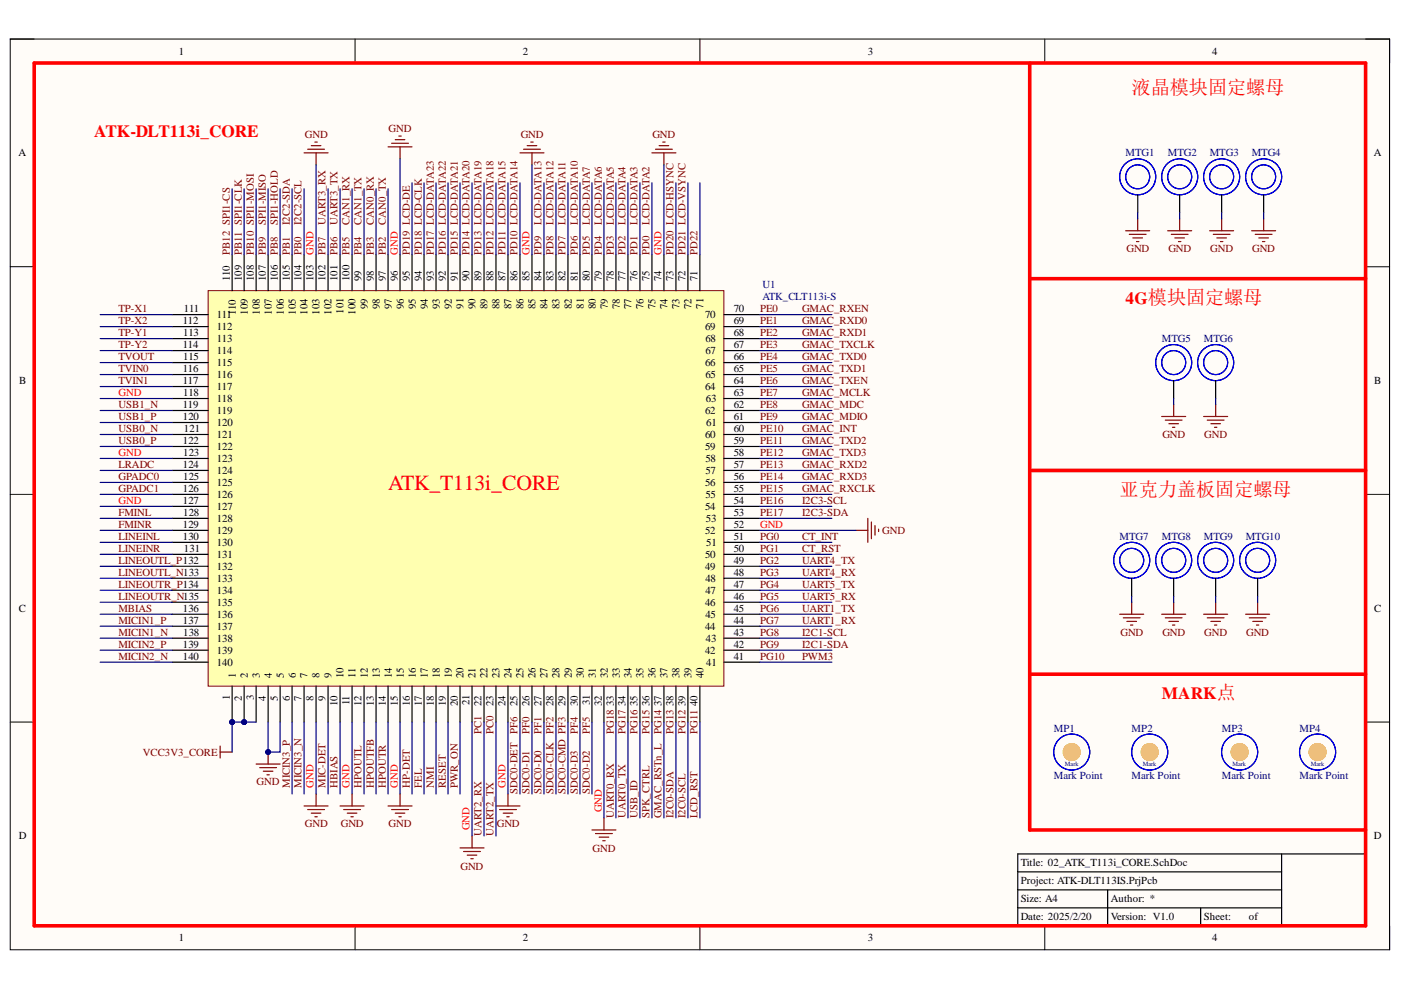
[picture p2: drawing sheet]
<svg xmlns="http://www.w3.org/2000/svg" width="297mm" height="210mm" viewBox="0 0 297 210" stroke-linecap="round" stroke-linejoin="round" font-family="sans-serif">
<defs><g id="words">
<text font-size="4.6" fill="#f00" x="82.3" y="103.8">ATK_T113i_CORE</text>
<g font-size="4.1" fill="#f00">
<text x="239.9" y="20">液晶模块固定螺母</text>
<text x="237.4" y="105.1">亚克力盖板固定螺母</text>
</g>
<g font-size="3.6" fill="#f00">
<text x="20" y="29.1">ATK-DLT113i_CORE</text>
<text x="238.7" y="64.4">4G模块固定螺母</text>
<text x="246.4" y="148.3">MARK点</text>
</g>
<g font-size="2.3">
<text x="37.9" y="11.6">1</text>
<text x="110.8" y="11.6">2</text>
<text x="184" y="11.6">3</text>
<text x="257" y="11.6">4</text>
<text x="3.9" y="33.1">A</text>
<text x="291.3" y="33.1">A</text>
<text x="48.7" y="59.6" transform="rotate(-90 48.7 59.6)">110</text>
<text x="51.3" y="59.6" transform="rotate(-90 51.3 59.6)">109</text>
<text x="53.8" y="59.6" transform="rotate(-90 53.8 59.6)">108</text>
<text x="56.3" y="59.6" transform="rotate(-90 56.3 59.6)">107</text>
<text x="58.9" y="59.6" transform="rotate(-90 58.9 59.6)">106</text>
<text x="61.4" y="59.6" transform="rotate(-90 61.4 59.6)">105</text>
<text x="64" y="59.6" transform="rotate(-90 64 59.6)">104</text>
<text x="66.5" y="59.6" transform="rotate(-90 66.5 59.6)">103</text>
<text x="69" y="59.6" transform="rotate(-90 69 59.6)">102</text>
<text x="71.6" y="59.6" transform="rotate(-90 71.6 59.6)">101</text>
<text x="74.1" y="59.6" transform="rotate(-90 74.1 59.6)">100</text>
<text x="76.6" y="59.6" transform="rotate(-90 76.6 59.6)">99</text>
<text x="79.3" y="59.6" transform="rotate(-90 79.3 59.6)">98</text>
<text x="81.8" y="59.6" transform="rotate(-90 81.8 59.6)">97</text>
<text x="84.3" y="59.6" transform="rotate(-90 84.3 59.6)">96</text>
<text x="86.9" y="59.6" transform="rotate(-90 86.9 59.6)">95</text>
<text x="89.4" y="59.6" transform="rotate(-90 89.4 59.6)">94</text>
<text x="92" y="59.6" transform="rotate(-90 92 59.6)">93</text>
<text x="94.5" y="59.6" transform="rotate(-90 94.5 59.6)">92</text>
<text x="97" y="59.6" transform="rotate(-90 97 59.6)">91</text>
<text x="99.6" y="59.6" transform="rotate(-90 99.6 59.6)">90</text>
<text x="102.1" y="59.6" transform="rotate(-90 102.1 59.6)">89</text>
<text x="104.7" y="59.6" transform="rotate(-90 104.7 59.6)">88</text>
<text x="107.2" y="59.6" transform="rotate(-90 107.2 59.6)">87</text>
<text x="109.7" y="59.6" transform="rotate(-90 109.7 59.6)">86</text>
<text x="112.3" y="59.6" transform="rotate(-90 112.3 59.6)">85</text>
<text x="114.8" y="59.6" transform="rotate(-90 114.8 59.6)">84</text>
<text x="117.3" y="59.6" transform="rotate(-90 117.3 59.6)">83</text>
<text x="119.9" y="59.6" transform="rotate(-90 119.9 59.6)">82</text>
<text x="122.5" y="59.6" transform="rotate(-90 122.5 59.6)">81</text>
<text x="125" y="59.6" transform="rotate(-90 125 59.6)">80</text>
<text x="127.6" y="59.6" transform="rotate(-90 127.6 59.6)">79</text>
<text x="130.1" y="59.6" transform="rotate(-90 130.1 59.6)">78</text>
<text x="132.7" y="59.6" transform="rotate(-90 132.7 59.6)">77</text>
<text x="135.2" y="59.6" transform="rotate(-90 135.2 59.6)">76</text>
<text x="137.7" y="59.6" transform="rotate(-90 137.7 59.6)">75</text>
<text x="140.3" y="59.6" transform="rotate(-90 140.3 59.6)">74</text>
<text x="142.8" y="59.6" transform="rotate(-90 142.8 59.6)">73</text>
<text x="145.3" y="59.6" transform="rotate(-90 145.3 59.6)">72</text>
<text x="147.9" y="59.6" transform="rotate(-90 147.9 59.6)">71</text>
<text x="78" y="65.6" transform="rotate(-90 78 65.6)">99</text>
<text x="80.5" y="65.6" transform="rotate(-90 80.5 65.6)">98</text>
<text x="83.1" y="65.6" transform="rotate(-90 83.1 65.6)">97</text>
<text x="85.6" y="65.6" transform="rotate(-90 85.6 65.6)">96</text>
<text x="88.2" y="65.5" transform="rotate(-90 88.2 65.5)">95</text>
<text x="90.7" y="65.6" transform="rotate(-90 90.7 65.6)">94</text>
<text x="93.2" y="65.5" transform="rotate(-90 93.2 65.5)">93</text>
<text x="95.8" y="65.6" transform="rotate(-90 95.8 65.6)">92</text>
<text x="98.3" y="65.4" transform="rotate(-90 98.3 65.4)">91</text>
<text x="100.8" y="65.6" transform="rotate(-90 100.8 65.6)">90</text>
<text x="103.4" y="65.6" transform="rotate(-90 103.4 65.6)">89</text>
<text x="105.9" y="65.6" transform="rotate(-90 105.9 65.6)">88</text>
<text x="108.5" y="65.6" transform="rotate(-90 108.5 65.6)">87</text>
<text x="111" y="65.6" transform="rotate(-90 111 65.6)">86</text>
<text x="113.5" y="65.5" transform="rotate(-90 113.5 65.5)">85</text>
<text x="116.1" y="65.6" transform="rotate(-90 116.1 65.6)">84</text>
<text x="118.6" y="65.5" transform="rotate(-90 118.6 65.5)">83</text>
<text x="121.2" y="65.6" transform="rotate(-90 121.2 65.6)">82</text>
<text x="123.8" y="65.4" transform="rotate(-90 123.8 65.4)">81</text>
<text x="126.3" y="65.6" transform="rotate(-90 126.3 65.6)">80</text>
<text x="128.8" y="65.6" transform="rotate(-90 128.8 65.6)">79</text>
<text x="131.4" y="65.6" transform="rotate(-90 131.4 65.6)">78</text>
<text x="133.9" y="65.6" transform="rotate(-90 133.9 65.6)">77</text>
<text x="136.5" y="65.6" transform="rotate(-90 136.5 65.6)">76</text>
<text x="139" y="65.5" transform="rotate(-90 139 65.5)">75</text>
<text x="141.5" y="65.6" transform="rotate(-90 141.5 65.6)">74</text>
<text x="144.1" y="65.5" transform="rotate(-90 144.1 65.5)">73</text>
<text x="146.6" y="65.6" transform="rotate(-90 146.6 65.6)">72</text>
<text x="149.2" y="65.4" transform="rotate(-90 149.2 65.4)">71</text>
<text x="38.7" y="68.7">112</text>
<text x="38.8" y="71.3">113</text>
<text x="39" y="66.2">111</text>
<text x="45.9" y="67.5">111</text>
<text x="45.9" y="70">112</text>
<text x="50" y="66.8" transform="rotate(-90 50 66.8)">110</text>
<text x="52.5" y="66.8" transform="rotate(-90 52.5 66.8)">109</text>
<text x="55.1" y="66.7" transform="rotate(-90 55.1 66.7)">108</text>
<text x="57.6" y="66.8" transform="rotate(-90 57.6 66.8)">107</text>
<text x="60.2" y="66.8" transform="rotate(-90 60.2 66.8)">106</text>
<text x="62.7" y="66.7" transform="rotate(-90 62.7 66.7)">105</text>
<text x="65.2" y="66.8" transform="rotate(-90 65.2 66.8)">104</text>
<text x="67.8" y="66.7" transform="rotate(-90 67.8 66.7)">103</text>
<text x="70.3" y="66.8" transform="rotate(-90 70.3 66.8)">102</text>
<text x="72.8" y="66.5" transform="rotate(-90 72.8 66.5)">101</text>
<text x="75.4" y="66.8" transform="rotate(-90 75.4 66.8)">100</text>
<text x="149.5" y="70">69</text>
<text x="149.5" y="67.5">70</text>
<text x="155.6" y="71.3">68</text>
<text x="155.6" y="68.7">69</text>
<text x="155.6" y="66.2">70</text>
<text x="38.7" y="73.8">114</text>
<text x="38.8" y="76.3">115</text>
<text x="45.9" y="72.5">113</text>
<text x="45.9" y="75.1">114</text>
<text x="45.9" y="77.6">115</text>
<text x="149.5" y="77.6">66</text>
<text x="149.6" y="75.1">67</text>
<text x="149.6" y="72.5">68</text>
<text x="155.6" y="76.3">66</text>
<text x="155.6" y="73.8">67</text>
<text x="4.1" y="81.4">B</text>
<text x="38.7" y="78.9">116</text>
<text x="38.7" y="81.4">117</text>
<text x="38.8" y="83.9">118</text>
<text x="45.9" y="80.1">116</text>
<text x="45.9" y="82.7">117</text>
<text x="149.5" y="82.7">64</text>
<text x="149.6" y="80.1">65</text>
<text x="155.6" y="83.9">63</text>
<text x="155.6" y="81.4">64</text>
<text x="155.6" y="78.9">65</text>
<text x="291.4" y="81.4">B</text>
<text x="38.7" y="86.5">119</text>
<text x="38.7" y="89">120</text>
<text x="45.9" y="85.2">118</text>
<text x="45.9" y="87.7">119</text>
<text x="149.5" y="87.7">62</text>
<text x="149.7" y="85.2">63</text>
<text x="155.6" y="89">61</text>
<text x="155.6" y="86.5">62</text>
<text x="38.7" y="94.2">122</text>
<text x="39" y="91.5">121</text>
<text x="45.9" y="90.3">120</text>
<text x="45.9" y="92.9">121</text>
<text x="45.9" y="95.4">122</text>
<text x="149.5" y="95.4">59</text>
<text x="149.5" y="92.9">60</text>
<text x="149.7" y="90.3">61</text>
<text x="155.6" y="94.2">59</text>
<text x="155.6" y="91.5">60</text>
<text x="38.7" y="99.2">124</text>
<text x="38.8" y="96.7">123</text>
<text x="38.8" y="101.8">125</text>
<text x="45.9" y="98">123</text>
<text x="45.9" y="100.5">124</text>
<text x="149.6" y="100.5">57</text>
<text x="149.6" y="98">58</text>
<text x="155.6" y="101.8">56</text>
<text x="155.6" y="99.2">57</text>
<text x="155.6" y="96.7">58</text>
<text x="38.7" y="104.3">126</text>
<text x="38.7" y="106.8">127</text>
<text x="45.9" y="103">125</text>
<text x="45.9" y="105.6">126</text>
<text x="149.5" y="103">56</text>
<text x="149.6" y="105.6">55</text>
<text x="155.6" y="106.8">54</text>
<text x="155.6" y="104.3">55</text>
<text x="38.7" y="111.9">129</text>
<text x="38.8" y="109.4">128</text>
<text x="45.9" y="108.1">127</text>
<text x="45.9" y="110.7">128</text>
<text x="45.9" y="113.2">129</text>
<text x="149.5" y="113.2">52</text>
<text x="149.5" y="108.1">54</text>
<text x="149.7" y="110.7">53</text>
<text x="155.6" y="111.9">52</text>
<text x="155.6" y="109.4">53</text>
<text x="38.7" y="114.5">130</text>
<text x="39" y="117">131</text>
<text x="45.9" y="115.7">130</text>
<text x="45.9" y="118.3">131</text>
<text x="149.5" y="118.3">50</text>
<text x="149.7" y="115.7">51</text>
<text x="155.6" y="119.5">49</text>
<text x="155.6" y="117">50</text>
<text x="155.6" y="114.5">51</text>
<text x="45.9" y="120.8">132</text>
<text x="45.9" y="123.3">133</text>
<text x="45.9" y="125.9">134</text>
<text x="149.5" y="120.8">49</text>
<text x="149.6" y="125.9">47</text>
<text x="149.6" y="123.3">48</text>
<text x="155.6" y="124.6">47</text>
<text x="155.6" y="122.1">48</text>
<text x="4" y="129.7">C</text>
<text x="38.7" y="129.7">136</text>
<text x="45.9" y="128.4">135</text>
<text x="45.9" y="130.9">136</text>
<text x="149.5" y="128.4">46</text>
<text x="149.6" y="130.9">45</text>
<text x="155.6" y="129.7">45</text>
<text x="155.6" y="127.1">46</text>
<text x="291.4" y="129.7">C</text>
<text x="38.7" y="132.2">137</text>
<text x="38.7" y="137.4">139</text>
<text x="38.8" y="134.7">138</text>
<text x="45.9" y="133.5">137</text>
<text x="45.9" y="136.1">138</text>
<text x="149.5" y="133.5">44</text>
<text x="149.7" y="136.1">43</text>
<text x="155.6" y="137.4">42</text>
<text x="155.6" y="134.7">43</text>
<text x="155.6" y="132.2">44</text>
<text x="38.7" y="139.9">140</text>
<text x="45.9" y="138.6">139</text>
<text x="45.9" y="141.2">140</text>
<text x="50" y="143.7" transform="rotate(-90 50 143.7)">1</text>
<text x="52.5" y="143.7" transform="rotate(-90 52.5 143.7)">2</text>
<text x="55.1" y="143.7" transform="rotate(-90 55.1 143.7)">3</text>
<text x="57.6" y="143.7" transform="rotate(-90 57.6 143.7)">4</text>
<text x="60.2" y="143.7" transform="rotate(-90 60.2 143.7)">5</text>
<text x="62.7" y="143.7" transform="rotate(-90 62.7 143.7)">6</text>
<text x="65.2" y="143.7" transform="rotate(-90 65.2 143.7)">7</text>
<text x="67.8" y="143.7" transform="rotate(-90 67.8 143.7)">8</text>
<text x="70.3" y="143.7" transform="rotate(-90 70.3 143.7)">9</text>
<text x="72.8" y="143.7" transform="rotate(-90 72.8 143.7)">10</text>
<text x="75.4" y="143.7" transform="rotate(-90 75.4 143.7)">11</text>
<text x="78" y="143.7" transform="rotate(-90 78 143.7)">12</text>
<text x="80.5" y="143.7" transform="rotate(-90 80.5 143.7)">13</text>
<text x="83.1" y="143.7" transform="rotate(-90 83.1 143.7)">14</text>
<text x="85.6" y="143.7" transform="rotate(-90 85.6 143.7)">15</text>
<text x="88.2" y="143.7" transform="rotate(-90 88.2 143.7)">16</text>
<text x="90.7" y="143.7" transform="rotate(-90 90.7 143.7)">17</text>
<text x="93.2" y="143.7" transform="rotate(-90 93.2 143.7)">18</text>
<text x="95.8" y="143.7" transform="rotate(-90 95.8 143.7)">19</text>
<text x="98.3" y="143.7" transform="rotate(-90 98.3 143.7)">20</text>
<text x="100.8" y="143.7" transform="rotate(-90 100.8 143.7)">21</text>
<text x="103.4" y="143.7" transform="rotate(-90 103.4 143.7)">22</text>
<text x="105.9" y="143.7" transform="rotate(-90 105.9 143.7)">23</text>
<text x="108.5" y="143.7" transform="rotate(-90 108.5 143.7)">24</text>
<text x="111" y="143.7" transform="rotate(-90 111 143.7)">25</text>
<text x="113.5" y="143.7" transform="rotate(-90 113.5 143.7)">26</text>
<text x="116.1" y="143.7" transform="rotate(-90 116.1 143.7)">27</text>
<text x="118.6" y="143.7" transform="rotate(-90 118.6 143.7)">28</text>
<text x="121.2" y="143.7" transform="rotate(-90 121.2 143.7)">29</text>
<text x="123.8" y="143.7" transform="rotate(-90 123.8 143.7)">30</text>
<text x="126.3" y="143.7" transform="rotate(-90 126.3 143.7)">31</text>
<text x="128.8" y="143.7" transform="rotate(-90 128.8 143.7)">32</text>
<text x="131.4" y="143.7" transform="rotate(-90 131.4 143.7)">33</text>
<text x="133.9" y="143.7" transform="rotate(-90 133.9 143.7)">34</text>
<text x="136.5" y="143.7" transform="rotate(-90 136.5 143.7)">35</text>
<text x="139" y="143.7" transform="rotate(-90 139 143.7)">36</text>
<text x="141.5" y="143.7" transform="rotate(-90 141.5 143.7)">37</text>
<text x="144.1" y="143.7" transform="rotate(-90 144.1 143.7)">38</text>
<text x="146.6" y="143.7" transform="rotate(-90 146.6 143.7)">39</text>
<text x="149.2" y="143.7" transform="rotate(-90 149.2 143.7)">40</text>
<text x="149.5" y="138.6">42</text>
<text x="149.7" y="141.2">41</text>
<text x="155.6" y="139.9">41</text>
<text x="48.7" y="148.4" transform="rotate(-90 48.7 148.4)">1</text>
<text x="51.3" y="148.5" transform="rotate(-90 51.3 148.5)">2</text>
<text x="53.8" y="148.4" transform="rotate(-90 53.8 148.4)">3</text>
<text x="56.3" y="148.6" transform="rotate(-90 56.3 148.6)">4</text>
<text x="58.9" y="148.5" transform="rotate(-90 58.9 148.5)">5</text>
<text x="61.4" y="148.6" transform="rotate(-90 61.4 148.6)">6</text>
<text x="64" y="148.5" transform="rotate(-90 64 148.5)">7</text>
<text x="66.5" y="148.5" transform="rotate(-90 66.5 148.5)">8</text>
<text x="69" y="148.5" transform="rotate(-90 69 148.5)">9</text>
<text x="71.6" y="149.7" transform="rotate(-90 71.6 149.7)">10</text>
<text x="74.1" y="149.5" transform="rotate(-90 74.1 149.5)">11</text>
<text x="76.6" y="149.7" transform="rotate(-90 76.6 149.7)">12</text>
<text x="79.3" y="149.6" transform="rotate(-90 79.3 149.6)">13</text>
<text x="81.8" y="149.7" transform="rotate(-90 81.8 149.7)">14</text>
<text x="84.3" y="149.6" transform="rotate(-90 84.3 149.6)">15</text>
<text x="86.9" y="149.7" transform="rotate(-90 86.9 149.7)">16</text>
<text x="89.4" y="149.7" transform="rotate(-90 89.4 149.7)">17</text>
<text x="92" y="149.7" transform="rotate(-90 92 149.7)">18</text>
<text x="94.5" y="149.7" transform="rotate(-90 94.5 149.7)">19</text>
<text x="97" y="149.7" transform="rotate(-90 97 149.7)">20</text>
<text x="99.6" y="149.5" transform="rotate(-90 99.6 149.5)">21</text>
<text x="102.1" y="149.7" transform="rotate(-90 102.1 149.7)">22</text>
<text x="104.7" y="149.6" transform="rotate(-90 104.7 149.6)">23</text>
<text x="107.2" y="149.7" transform="rotate(-90 107.2 149.7)">24</text>
<text x="109.7" y="149.6" transform="rotate(-90 109.7 149.6)">25</text>
<text x="112.3" y="149.7" transform="rotate(-90 112.3 149.7)">26</text>
<text x="114.8" y="149.7" transform="rotate(-90 114.8 149.7)">27</text>
<text x="117.3" y="149.7" transform="rotate(-90 117.3 149.7)">28</text>
<text x="119.9" y="149.7" transform="rotate(-90 119.9 149.7)">29</text>
<text x="122.5" y="149.7" transform="rotate(-90 122.5 149.7)">30</text>
<text x="125" y="149.5" transform="rotate(-90 125 149.5)">31</text>
<text x="127.6" y="149.7" transform="rotate(-90 127.6 149.7)">32</text>
<text x="130.1" y="149.6" transform="rotate(-90 130.1 149.6)">33</text>
<text x="132.7" y="149.7" transform="rotate(-90 132.7 149.7)">34</text>
<text x="135.2" y="149.6" transform="rotate(-90 135.2 149.6)">35</text>
<text x="137.7" y="149.7" transform="rotate(-90 137.7 149.7)">36</text>
<text x="140.3" y="149.7" transform="rotate(-90 140.3 149.7)">37</text>
<text x="142.8" y="149.7" transform="rotate(-90 142.8 149.7)">38</text>
<text x="145.3" y="149.7" transform="rotate(-90 145.3 149.7)">39</text>
<text x="147.9" y="149.7" transform="rotate(-90 147.9 149.7)">40</text>
<text x="4" y="177.9">D</text>
<text x="291.3" y="177.9">D</text>
<text x="216.4" y="183.7">Title: 02_ATK_T113i_CORE.SchDoc</text>
<text x="216.4" y="191.3">Size: A4</text>
<text x="216.4" y="187.5">Project: ATK-DLT113IS.PrjPcb</text>
<text x="235.5" y="191.3">Author: *</text>
<text x="216.4" y="195.1">Date: 2025/2/20</text>
<text x="235.5" y="195.1">Version: V1.0</text>
<text x="255.2" y="195.1">Sheet:</text>
<text x="264.8" y="195.1">of</text>
<text x="37.9" y="199.6">1</text>
<text x="110.8" y="199.6">2</text>
<text x="184" y="199.6">3</text>
<text x="257" y="199.6">4</text>
</g>
<g font-size="2.3" fill="#800000">
<text x="64.6" y="29.3">GND</text>
<text x="82.4" y="28.1">GND</text>
<text x="110.4" y="29.3">GND</text>
<text x="138.3" y="29.3">GND</text>
<text x="56.3" y="47.7" transform="rotate(-90 56.3 47.7)">SPI1-MISO</text>
<text x="58.9" y="47.7" transform="rotate(-90 58.9 47.7)">SPI1-HOLD</text>
<text x="61.4" y="47.7" transform="rotate(-90 61.4 47.7)">I2C2-SDA</text>
<text x="64" y="47.7" transform="rotate(-90 64 47.7)">I2C2-SCL</text>
<text x="69" y="47.7" transform="rotate(-90 69 47.7)">UART3_RX</text>
<text x="71.6" y="47.7" transform="rotate(-90 71.6 47.7)">UART3_TX</text>
<text x="74.1" y="47.7" transform="rotate(-90 74.1 47.7)">CAN1_RX</text>
<text x="76.6" y="47.7" transform="rotate(-90 76.6 47.7)">CAN1_TX</text>
<text x="79.3" y="47.7" transform="rotate(-90 79.3 47.7)">CAN0_RX</text>
<text x="81.8" y="47.7" transform="rotate(-90 81.8 47.7)">CAN0_TX</text>
<text x="114.8" y="47.7" transform="rotate(-90 114.8 47.7)">LCD-DATA13</text>
<text x="117.3" y="47.7" transform="rotate(-90 117.3 47.7)">LCD-DATA12</text>
<text x="119.9" y="47.7" transform="rotate(-90 119.9 47.7)">LCD-DATA11</text>
<text x="122.5" y="47.7" transform="rotate(-90 122.5 47.7)">LCD-DATA10</text>
<text x="125" y="47.7" transform="rotate(-90 125 47.7)">LCD-DATA7</text>
<text x="127.6" y="47.7" transform="rotate(-90 127.6 47.7)">LCD-DATA6</text>
<text x="130.1" y="47.7" transform="rotate(-90 130.1 47.7)">LCD-DATA5</text>
<text x="132.7" y="47.7" transform="rotate(-90 132.7 47.7)">LCD-DATA4</text>
<text x="135.2" y="47.7" transform="rotate(-90 135.2 47.7)">LCD-DATA3</text>
<text x="137.7" y="47.7" transform="rotate(-90 137.7 47.7)">LCD-DATA2</text>
<text x="238.8" y="53.5">GND</text>
<text x="247.7" y="53.5">GND</text>
<text x="256.6" y="53.5">GND</text>
<text x="265.5" y="53.5">GND</text>
<text x="48.7" y="54" transform="rotate(-90 48.7 54)">PB12 SPI1-CS</text>
<text x="51.3" y="54" transform="rotate(-90 51.3 54)">PB11 SPI1-CLK</text>
<text x="53.8" y="54" transform="rotate(-90 53.8 54)">PB10 SPI1-MOSI</text>
<text x="56.3" y="54" transform="rotate(-90 56.3 54)">PB9</text>
<text x="58.9" y="54" transform="rotate(-90 58.9 54)">PB8</text>
<text x="61.4" y="54" transform="rotate(-90 61.4 54)">PB1</text>
<text x="64" y="54" transform="rotate(-90 64 54)">PB0</text>
<text x="69" y="54" transform="rotate(-90 69 54)">PB7</text>
<text x="71.6" y="54" transform="rotate(-90 71.6 54)">PB6</text>
<text x="74.1" y="54" transform="rotate(-90 74.1 54)">PB5</text>
<text x="76.6" y="54" transform="rotate(-90 76.6 54)">PB4</text>
<text x="79.3" y="54" transform="rotate(-90 79.3 54)">PB3</text>
<text x="81.8" y="54" transform="rotate(-90 81.8 54)">PB2</text>
<text x="86.9" y="54" transform="rotate(-90 86.9 54)">PD19 LCD-DE</text>
<text x="89.4" y="54" transform="rotate(-90 89.4 54)">PD18 LCD-CLK</text>
<text x="92" y="54" transform="rotate(-90 92 54)">PD17 LCD-DATA23</text>
<text x="94.5" y="54" transform="rotate(-90 94.5 54)">PD16 LCD-DATA22</text>
<text x="97" y="54" transform="rotate(-90 97 54)">PD15 LCD-DATA21</text>
<text x="99.6" y="54" transform="rotate(-90 99.6 54)">PD14 LCD-DATA20</text>
<text x="102.1" y="54" transform="rotate(-90 102.1 54)">PD13 LCD-DATA19</text>
<text x="104.7" y="54" transform="rotate(-90 104.7 54)">PD12 LCD-DATA18</text>
<text x="107.2" y="54" transform="rotate(-90 107.2 54)">PD11 LCD-DATA15</text>
<text x="109.7" y="54" transform="rotate(-90 109.7 54)">PD10 LCD-DATA14</text>
<text x="114.8" y="54" transform="rotate(-90 114.8 54)">PD9</text>
<text x="117.3" y="54" transform="rotate(-90 117.3 54)">PD8</text>
<text x="119.9" y="54" transform="rotate(-90 119.9 54)">PD7</text>
<text x="122.5" y="54" transform="rotate(-90 122.5 54)">PD6</text>
<text x="125" y="54" transform="rotate(-90 125 54)">PD5</text>
<text x="127.6" y="54" transform="rotate(-90 127.6 54)">PD4</text>
<text x="130.1" y="54" transform="rotate(-90 130.1 54)">PD3</text>
<text x="132.7" y="54" transform="rotate(-90 132.7 54)">PD2</text>
<text x="135.2" y="54" transform="rotate(-90 135.2 54)">PD1</text>
<text x="137.7" y="54" transform="rotate(-90 137.7 54)">PD0</text>
<text x="142.8" y="54" transform="rotate(-90 142.8 54)">PD20 LCD-HSYNC</text>
<text x="145.3" y="54" transform="rotate(-90 145.3 54)">PD21 LCD-VSYNC</text>
<text x="147.9" y="54" transform="rotate(-90 147.9 54)">PD22</text>
<text x="25.1" y="66.2">TP-X1</text>
<text x="25.1" y="68.7">TP-X2</text>
<text x="25.1" y="71.3">TP-Y1</text>
<text x="161.2" y="66.2">PE0</text>
<text x="161.2" y="68.7">PE1</text>
<text x="161.2" y="71.3">PE2</text>
<text x="170" y="68.7">GMAC_RXD0</text>
<text x="170" y="71.3">GMAC_RXD1</text>
<text x="170" y="66.2">GMAC_RXEN</text>
<text x="25.1" y="76.3">TVOUT</text>
<text x="25.1" y="73.8">TP-Y2</text>
<text x="161.2" y="73.8">PE3</text>
<text x="161.2" y="76.3">PE4</text>
<text x="170" y="73.8">GMAC_TXCLK</text>
<text x="170" y="76.3">GMAC_TXD0</text>
<text x="25.1" y="78.9">TVIN0</text>
<text x="25.1" y="81.4">TVIN1</text>
<text x="161.2" y="78.9">PE5</text>
<text x="161.2" y="81.4">PE6</text>
<text x="161.2" y="83.9">PE7</text>
<text x="170" y="78.9">GMAC_TXD1</text>
<text x="170" y="81.4">GMAC_TXEN</text>
<text x="170" y="83.9">GMAC_MCLK</text>
<text x="25.1" y="86.5">USB1_N</text>
<text x="25.1" y="89">USB1_P</text>
<text x="161.2" y="89">PE9</text>
<text x="161.2" y="86.5">PE8</text>
<text x="170" y="86.5">GMAC_MDC</text>
<text x="170" y="89">GMAC_MDIO</text>
<text x="25.1" y="94.2">USB0_P</text>
<text x="25.1" y="91.5">USB0_N</text>
<text x="161.2" y="91.5">PE10</text>
<text x="161.2" y="94.2">PE11</text>
<text x="170" y="91.5">GMAC_INT</text>
<text x="170" y="94.2">GMAC_TXD2</text>
<text x="246.4" y="92.9">GND</text>
<text x="255.3" y="92.9">GND</text>
<text x="25.1" y="99.2">LRADC</text>
<text x="25.1" y="101.8">GPADC0</text>
<text x="161.2" y="96.7">PE12</text>
<text x="161.2" y="99.2">PE13</text>
<text x="161.2" y="101.8">PE14</text>
<text x="170" y="96.7">GMAC_TXD3</text>
<text x="170" y="99.2">GMAC_RXD2</text>
<text x="170" y="101.8">GMAC_RXD3</text>
<text x="25.1" y="104.3">GPADC1</text>
<text x="161.2" y="104.3">PE15</text>
<text x="161.2" y="106.8">PE16</text>
<text x="170" y="106.8">I2C3-SCL</text>
<text x="170" y="104.3">GMAC_RXCLK</text>
<text x="25.1" y="109.4">FMINL</text>
<text x="25.1" y="111.9">FMINR</text>
<text x="161.2" y="109.4">PE17</text>
<text x="170" y="109.4">I2C3-SDA</text>
<text x="187.1" y="113.2">GND</text>
<text x="25.1" y="114.5">LINEINL</text>
<text x="25.1" y="117">LINEINR</text>
<text x="25.1" y="119.5">LINEOUTL_P132</text>
<text x="161.2" y="114.5">PG0</text>
<text x="161.2" y="117">PG1</text>
<text x="161.2" y="119.5">PG2</text>
<text x="170" y="119.5">UART4_TX</text>
<text x="170" y="114.5">CT_INT</text>
<text x="170" y="117">CT_RST</text>
<text x="25.1" y="122.1">LINEOUTL_N133</text>
<text x="25.1" y="124.6">LINEOUTR_P134</text>
<text x="161.2" y="122.1">PG3</text>
<text x="161.2" y="124.6">PG4</text>
<text x="170" y="122.1">UART4_RX</text>
<text x="170" y="124.6">UART5_TX</text>
<text x="25.1" y="127.1">LINEOUTR_N135</text>
<text x="25.1" y="129.7">MBIAS</text>
<text x="161.2" y="129.7">PG6</text>
<text x="161.2" y="127.1">PG5</text>
<text x="170" y="127.1">UART5_RX</text>
<text x="170" y="129.7">UART1_TX</text>
<text x="25.1" y="134.7">MICIN1_N</text>
<text x="25.1" y="132.2">MICIN1_P</text>
<text x="25.1" y="137.4">MICIN2_P</text>
<text x="161.2" y="132.2">PG7</text>
<text x="161.2" y="134.7">PG8</text>
<text x="161.2" y="137.4">PG9</text>
<text x="170" y="132.2">UART1_RX</text>
<text x="170" y="134.7">I2C1-SCL</text>
<text x="170" y="137.4">I2C1-SDA</text>
<text x="237.6" y="134.7">GND</text>
<text x="246.4" y="134.7">GND</text>
<text x="255.3" y="134.7">GND</text>
<text x="264.2" y="134.7">GND</text>
<text x="25.1" y="139.9">MICIN2_N</text>
<text x="161.2" y="139.9">PG10</text>
<text x="170" y="139.9">PWM3</text>
<text x="102.1" y="155.6" transform="rotate(-90 102.1 155.6)">PC1</text>
<text x="104.7" y="155.6" transform="rotate(-90 104.7 155.6)">PC0</text>
<text x="109.7" y="155.6" transform="rotate(-90 109.7 155.6)">PF6</text>
<text x="112.3" y="155.6" transform="rotate(-90 112.3 155.6)">PF0</text>
<text x="114.8" y="155.6" transform="rotate(-90 114.8 155.6)">PF1</text>
<text x="117.3" y="155.6" transform="rotate(-90 117.3 155.6)">PF2</text>
<text x="122.5" y="155.6" transform="rotate(-90 122.5 155.6)">PF4</text>
<text x="125" y="155.6" transform="rotate(-90 125 155.6)">PF5</text>
<text x="130.1" y="155.6" transform="rotate(-90 130.1 155.6)">PG18</text>
<text x="132.7" y="155.6" transform="rotate(-90 132.7 155.6)">PG17</text>
<text x="135.2" y="155.6" transform="rotate(-90 135.2 155.6)">PG16</text>
<text x="137.7" y="155.6" transform="rotate(-90 137.7 155.6)">PG15</text>
<text x="140.3" y="155.6" transform="rotate(-90 140.3 155.6)">PG14</text>
<text x="142.8" y="155.6" transform="rotate(-90 142.8 155.6)">PG13</text>
<text x="145.3" y="155.6" transform="rotate(-90 145.3 155.6)">PG12</text>
<text x="147.9" y="155.6" transform="rotate(-90 147.9 155.6)">PG11</text>
<text x="30.3" y="160.2">VCC3V3_CORE</text>
<text x="54.4" y="166.5">GND</text>
<text x="61.4" y="167" transform="rotate(-90 61.4 167)">MICIN3_P</text>
<text x="64" y="167" transform="rotate(-90 64 167)">MICIN3_N</text>
<text x="69" y="167" transform="rotate(-90 69 167)">MIC-DET</text>
<text x="71.6" y="167" transform="rotate(-90 71.6 167)">HBIAS</text>
<text x="76.6" y="167" transform="rotate(-90 76.6 167)">HPOUTL</text>
<text x="79.3" y="167" transform="rotate(-90 79.3 167)">HPOUTFB</text>
<text x="81.8" y="167" transform="rotate(-90 81.8 167)">HPOUTR</text>
<text x="86.9" y="167" transform="rotate(-90 86.9 167)">HP-DET</text>
<text x="89.4" y="167" transform="rotate(-90 89.4 167)">FEL</text>
<text x="92" y="167" transform="rotate(-90 92 167)">NMI</text>
<text x="94.5" y="167" transform="rotate(-90 94.5 167)">RESET</text>
<text x="97" y="167" transform="rotate(-90 97 167)">PWR_ON</text>
<text x="109.7" y="168.3" transform="rotate(-90 109.7 168.3)">SDC0-DET</text>
<text x="112.3" y="168.3" transform="rotate(-90 112.3 168.3)">SDC0-D1</text>
<text x="114.8" y="168.3" transform="rotate(-90 114.8 168.3)">SDC0-D0</text>
<text x="117.3" y="168.3" transform="rotate(-90 117.3 168.3)">SDC0-CLK</text>
<text x="119.9" y="168.3" transform="rotate(-90 119.9 168.3)">SDC0-CMD PF3</text>
<text x="122.5" y="168.3" transform="rotate(-90 122.5 168.3)">SDC0-D3</text>
<text x="125" y="168.3" transform="rotate(-90 125 168.3)">SDC0-D2</text>
<text x="130.1" y="173.5" transform="rotate(-90 130.1 173.5)">UART0_RX</text>
<text x="132.7" y="173.5" transform="rotate(-90 132.7 173.5)">UART0_TX</text>
<text x="135.2" y="173.5" transform="rotate(-90 135.2 173.5)">USB_ID</text>
<text x="137.7" y="173.5" transform="rotate(-90 137.7 173.5)">SPK_CTRL</text>
<text x="140.3" y="173.5" transform="rotate(-90 140.3 173.5)">GMAC_RSTn_L</text>
<text x="142.8" y="173.5" transform="rotate(-90 142.8 173.5)">I2C0-SDA</text>
<text x="145.3" y="173.5" transform="rotate(-90 145.3 173.5)">I2C0-SCL</text>
<text x="147.9" y="173.5" transform="rotate(-90 147.9 173.5)">LCD_RST</text>
<text x="64.6" y="175.4">GND</text>
<text x="72.2" y="175.4">GND</text>
<text x="82.4" y="175.4">GND</text>
<text x="102.1" y="177.3" transform="rotate(-90 102.1 177.3)">UART2_RX</text>
<text x="104.7" y="177.3" transform="rotate(-90 104.7 177.3)">UART2_TX</text>
<text x="105.3" y="175.4">GND</text>
<text x="97.6" y="184.4">GND</text>
<text x="125.6" y="180.6">GND</text>
</g>
<g font-size="2.3" fill="#000080">
<text x="238.7" y="33.1">MTG1</text>
<text x="247.6" y="33.1">MTG2</text>
<text x="256.5" y="33.1">MTG3</text>
<text x="265.4" y="33.1">MTG4</text>
<text x="161.7" y="61.1">U1</text>
<text x="161.7" y="63.7">ATK_CLT113i-S</text>
<text x="246.4" y="72.5">MTG5</text>
<text x="255.2" y="72.5">MTG6</text>
<text x="237.4" y="114.5">MTG7</text>
<text x="246.4" y="114.5">MTG8</text>
<text x="255.2" y="114.5">MTG9</text>
<text x="264.1" y="114.5">MTG10</text>
<text x="223.4" y="155.1">MP1</text>
<text x="239.9" y="155.1">MP2</text>
<text x="259" y="155.1">MP3</text>
<text x="275.5" y="155.1">MP4</text>
<text x="223.4" y="165.3">Mark Point</text>
<text x="239.9" y="165.3">Mark Point</text>
<text x="259" y="165.3">Mark Point</text>
<text x="275.5" y="165.3">Mark Point</text>
</g>
<g font-size="2.3" fill="#f00">
<text x="66.5" y="54" transform="rotate(-90 66.5 54)">GND</text>
<text x="84.3" y="54" transform="rotate(-90 84.3 54)">GND</text>
<text x="112.3" y="54" transform="rotate(-90 112.3 54)">GND</text>
<text x="140.3" y="54" transform="rotate(-90 140.3 54)">GND</text>
<text x="25.1" y="83.9">GND</text>
<text x="25.1" y="96.7">GND</text>
<text x="25.1" y="106.8">GND</text>
<text x="161.2" y="111.9">GND</text>
<text x="66.5" y="167" transform="rotate(-90 66.5 167)">GND</text>
<text x="74.1" y="167" transform="rotate(-90 74.1 167)">GND</text>
<text x="84.3" y="167" transform="rotate(-90 84.3 167)">GND</text>
<text x="107.2" y="167" transform="rotate(-90 107.2 167)">GND</text>
<text x="127.6" y="172.2" transform="rotate(-90 127.6 172.2)">GND</text>
<text x="99.6" y="176" transform="rotate(-90 99.6 176)">GND</text>
</g>
<g font-size="1.4" fill="#000080">
<text x="225.8" y="162.4">Mark</text>
<text x="242.3" y="162.4">Mark</text>
<text x="261.3" y="162.4">Mark</text>
<text x="277.9" y="162.4">Mark</text>
</g>
</g></defs>
<path d="M2.2 8.3h292.4v193.1h-292.4z" fill-rule="evenodd" fill="#fffcf8"/>
<path d="M2.2 8.3h292.4v193.1h-292.4z" fill="none" stroke="#000" stroke-width=".21"/>
<path d="M7.3 13.4h282.2v182.9h-282.2z" fill-rule="evenodd" fill="#fffcf8"/>
<g fill="none" stroke="#000" stroke-width=".21">
<path d="M2.2 8.3h5.1M7.3 13.4h282.2v182.9h-282.2zM75.3 8.3v5.1M148.4 8.3v5.1M221.5 8.3v5.1M289.5 8.3h5.1v5.1M2.2 56.5h5.1M289.5 56.6h5.1M2.2 104.8h5.1M289.5 104.8h5.1M2.2 153.1h5.1M289.5 153.1h5.1"/>
<path d="M75.3 196.3v5.1M148.4 196.3v5.1M221.5 196.3v5.1M294.6 196.3v5.1"/>
</g>
<path d="M215.8 181.1h73.7v15.2h-73.7zM215.8 188.7h55.9M215.8 192.5h55.9M215.8 184.9h55.9M234.9 188.7v7.6M254.6 192.5v3.8M271.7 181.1v15.2" fill="none" stroke="#000" stroke-width=".25"/>
<path d="M56.8 159.5v2.5M54.3 162h5.1M55.1 162.8h3.5M55.8 163.5h2.1M56.6 164.3h.5" fill="none" stroke="#800000" stroke-width=".25"/>
<circle cx="56.8" cy="159.5" r=".51" fill="#000080"/>
<circle cx="56.8" cy="159.5" r=".51" fill="none" stroke="#000080" stroke-width=".21"/>
<circle cx="51.8" cy="153.1" r=".51" fill="#000080"/>
<circle cx="51.8" cy="153.1" r=".51" fill="none" stroke="#000080" stroke-width=".21"/>
<circle cx="49.2" cy="153.1" r=".51" fill="#000080"/>
<circle cx="49.2" cy="153.1" r=".51" fill="none" stroke="#000080" stroke-width=".21"/>
<path d="M44.1 61.6h109.4v83.9h-109.4z" fill-rule="evenodd" fill="#ffffb0"/>
<path d="M44.1 61.6h109.4v83.9h-109.4z" fill="none" stroke="#800000" stroke-width=".21"/>
<path d="M51.8 145.5v7.6" fill="none" stroke="#000" stroke-width=".25"/>
<circle cx="51.8" cy="153.1" r=".51" fill="#000080"/>
<circle cx="51.8" cy="153.1" r=".51" fill="none" stroke="#000080" stroke-width=".21"/>
<g fill="none" stroke="#000" stroke-width=".25">
<path d="M49.2 54v7.6M51.8 54v7.6M54.3 54v7.6M56.8 54v7.6M59.4 54v7.6M61.9 54v7.6M64.5 54v7.6M67 54v7.6M69.6 54v7.6M72.1 54v7.6M74.6 54v7.6M77.2 54v7.6"/>
<path d="M79.7 54v7.6M82.3 54v7.6M84.8 54v7.6M87.4 54v7.6M89.9 54v7.6M92.4 54v7.6M95 54v7.6M97.5 54v7.6M100.1 54v7.6M102.6 54v7.6M105.2 54v7.6M107.7 54v7.6"/>
<path d="M110.2 54v7.6M112.8 54v7.6M115.3 54v7.6M117.9 54v7.6M120.4 54v7.6M123 54v7.6M125.5 54v7.6M128 54v7.6M130.6 54v7.6M133.1 54v7.6M135.7 54v7.6M138.2 54v7.6"/>
<path d="M140.8 54v7.6M143.3 54v7.6M145.9 54v7.6M148.4 54v7.6M36.5 79.4h7.6M36.5 76.9h7.6M36.5 74.3h7.6M36.5 71.8h7.6M36.5 69.2h7.6M36.5 66.7h7.6M153.5 79.4h7.6M153.5 76.9h7.6"/>
<path d="M153.5 74.3h7.6M153.5 71.8h7.6M153.5 69.2h7.6M153.5 66.7h7.6M36.5 99.7h7.6M36.5 97.2h7.6M36.5 94.7h7.6M36.5 92.1h7.6M36.5 89.6h7.6M36.5 87h7.6M36.5 84.5h7.6M36.5 82h7.6"/>
<path d="M153.5 99.7h7.6M153.5 97.2h7.6M153.5 94.7h7.6M153.5 92.1h7.6M153.5 89.6h7.6M153.5 87h7.6M153.5 84.5h7.6M153.5 82h7.6M36.5 117.5h7.6M36.5 115h7.6M36.5 112.4h7.6M36.5 109.9h7.6"/>
<path d="M36.5 107.4h7.6M36.5 104.8h7.6M36.5 102.3h7.6M153.5 117.5h7.6M153.5 115h7.6M153.5 112.4h7.6M153.5 109.9h7.6M153.5 107.4h7.6M153.5 104.8h7.6M153.5 102.3h7.6M36.5 137.9h7.6M36.5 135.3h7.6"/>
<path d="M36.5 132.8h7.6M36.5 130.2h7.6M36.5 127.7h7.6M36.5 125.2h7.6M36.5 122.6h7.6M36.5 120.1h7.6M153.5 137.9h7.6M153.5 135.3h7.6M153.5 132.8h7.6M153.5 130.2h7.6M153.5 127.7h7.6M153.5 125.2h7.6"/>
<path d="M153.5 122.6h7.6M153.5 120.1h7.6M36.5 140.4h7.6M49.2 145.5v7.6M54.3 145.5v7.6M56.8 145.5v7.6M59.4 145.5v7.6M61.9 145.5v7.6M64.5 145.5v7.6M67 145.5v7.6M69.6 145.5v7.6M72.1 145.5v7.6"/>
<path d="M74.6 145.5v7.6M77.2 145.5v7.6M79.7 145.5v7.6M82.3 145.5v7.6M84.8 145.5v7.6M87.4 145.5v7.6M89.9 145.5v7.6M92.4 145.5v7.6M95 145.5v7.6M97.5 145.5v7.6M100.1 145.5v7.6M102.6 145.5v7.6"/>
<path d="M105.2 145.5v7.6M107.7 145.5v7.6M110.2 145.5v7.6M112.8 145.5v7.6M115.3 145.5v7.6M117.9 145.5v7.6M120.4 145.5v7.6M123 145.5v7.6M125.5 145.5v7.6M128 145.5v7.6M130.6 145.5v7.6M133.1 145.5v7.6"/>
<path d="M135.7 145.5v7.6M138.2 145.5v7.6M140.8 145.5v7.6M143.3 145.5v7.6M145.9 145.5v7.6M148.4 145.5v7.6M153.5 140.4h7.6"/>
</g>
<circle cx="49.2" cy="153.1" r=".51" fill="#000080"/>
<circle cx="49.2" cy="153.1" r=".51" fill="none" stroke="#000080" stroke-width=".21"/>
<g fill="none" stroke="#800000" stroke-width=".25">
<path d="M64.5 32.4h5.1M65.2 31.6h3.6M66 30.9h2M66.8 30.1h.5M67 32.4v2.6M82.3 31.1h5.1M83 30.4h3.6M83.8 29.6h2M84.6 28.8h.5M84.8 31.1v2.6M110.2 32.4h5.1M111 31.6h3.6"/>
<path d="M111.8 30.9h2M112.5 30.1h.5M112.8 32.4v2.6M138.2 32.4h5.1M139 31.6h3.5M139.7 30.9h2.1M140.5 30.1h.5M140.8 32.4v2.6M181.5 112.4h2.5M184 109.9v5.1M184.8 110.7v3.5M185.5 111.4v2.1"/>
<path d="M186.3 112.2v.5M46.7 158.2v2.5M46.7 159.5h2.5M64.5 170.9h5.1M65.2 171.6h3.6M66 172.4h2M66.8 173.2h.5M67 168.3v2.6M97.5 179.8h5.1M100.1 177.2v2.6M105.2 170.9h5M105.9 171.6h3.6"/>
<path d="M106.7 172.4h2M107.5 173.2h.5M107.7 168.3v2.6M125.5 176h5.1M126.3 176.7h3.5M127 177.5h2.1M127.8 178.3h.5M128.1 173.4v2.6M98.3 180.5h3.6M99.1 181.3h2M99.8 182.1h.5"/>
</g>
<path d="M7.3 13.4h282.2v182.9h-282.2z" fill="none" stroke="#f00" stroke-width=".76"/>
<g fill="none" stroke="#000080" stroke-width=".25">
<path d="M148.4 38.8v15.2M21.2 79.4h15.3M21.2 76.9h15.3M21.2 74.3h15.3M21.2 71.8h15.3M21.2 69.2h15.3M21.2 66.7h15.3M21.2 99.7h15.3M21.2 97.2h15.3M21.2 94.7h15.3M21.2 92.1h15.3M21.2 89.6h15.3"/>
<path d="M21.2 87h15.3M21.2 84.5h15.3M21.2 82h15.3M21.2 117.5h15.3M21.2 115h15.3M21.2 112.4h15.3M21.2 109.9h15.3M21.2 107.4h15.3M21.2 104.8h15.3M21.2 102.3h15.3M21.2 137.9h15.3M21.2 135.3h15.3"/>
<path d="M21.2 132.8h15.3M21.2 130.2h15.3M21.2 127.7h15.3M21.2 125.2h15.3M21.2 122.6h15.3M21.2 120.1h15.3M21.2 140.4h15.3M54.3 153.1h-5.1v6.4"/>
</g>
<circle cx="51.8" cy="153.1" r=".51" fill="#000080"/>
<circle cx="51.8" cy="153.1" r=".51" fill="none" stroke="#000080" stroke-width=".21"/>
<circle cx="49.2" cy="153.1" r=".51" fill="#000080"/>
<circle cx="49.2" cy="153.1" r=".51" fill="none" stroke="#000080" stroke-width=".21"/>
<path d="M56.8 153.1v6.4h2.6v-6.4" fill="none" stroke="#000080" stroke-width=".25"/>
<circle cx="56.8" cy="159.5" r=".51" fill="#000080"/>
<circle cx="56.8" cy="159.5" r=".51" fill="none" stroke="#000080" stroke-width=".21"/>
<g fill="none" stroke="#000080" stroke-width=".25">
<path d="M67 35v19M84.8 33.7v20.3M87.4 38.8v15.2M89.9 38.8v15.2M92.4 38.8v15.2M95 38.8v15.2M97.5 38.8v15.2M100.1 38.8v15.2M102.6 38.8v15.2M105.2 38.8v15.2M107.7 38.8v15.2M110.2 38.8v15.2"/>
<path d="M112.8 35v19M115.3 38.8v15.2M117.9 38.8v15.2M120.4 38.8v15.2M123 38.8v15.2M125.5 38.8v15.2M128 38.8v15.2M130.6 38.8v15.2M133.1 38.8v15.2M135.7 38.8v15.2M138.2 38.8v15.2M140.8 35v19"/>
<path d="M143.3 38.8v15.2M145.9 38.8v15.2M49.2 40v14M51.8 40v14M54.3 40v14M56.8 40v14M59.4 40v14M61.9 40v14M64.5 40v14M69.6 40v14M72.1 40v14M74.6 40v14"/>
<path d="M77.2 40v14M79.7 40v14M82.3 40v14M241.2 45.1v1.3M250.1 45.1v1.3M259 45.1v1.3M267.9 45.1v1.3M161.1 79.4h15.3M161.1 76.9h15.3M161.1 74.3h15.3M161.1 71.8h15.3M161.1 69.3h15.3"/>
<path d="M161.1 66.7h15.3M161.1 99.7h15.3M161.1 97.2h15.3M161.1 94.7h15.3M161.1 92.1h15.3M161.1 89.6h15.3M161.1 87h15.3M161.1 84.5h15.3M161.1 82h15.3M248.8 84.5v1.3M257.7 84.5v1.3M161.1 117.5h15.3"/>
<path d="M161.1 115h15.3M161.1 112.4h20.4M161.1 109.9h15.3M161.1 107.4h15.3M161.1 104.8h15.3M161.1 102.3h15.3M161.1 137.9h15.3M161.1 135.3h15.3M161.1 132.8h15.3M161.1 130.2h15.3M161.1 127.7h15.3M161.1 125.2h15.3"/>
<path d="M161.1 122.6h15.3M161.1 120.1h15.3M239.9 126.4v1.3M248.8 126.4v1.3M257.7 126.4v1.3M266.6 126.4v1.3M61.9 153.1v15.2M64.5 153.1v15.2M67 153.1v15.2M69.6 153.1v15.2M72.1 153.1v15.2M74.6 153.1v15.2"/>
<path d="M77.2 153.1v15.2M79.7 153.1v15.2M82.3 153.1v15.2M84.8 153.1v15.2M87.4 153.1v15.2M89.9 153.1v15.2M92.4 153.1v15.2M95 153.1v15.2M97.5 153.1v15.2M100.1 153.1v24.1M102.6 153.1v24.1M105.2 153.1v24.1"/>
<path d="M107.7 153.1v15.2M110.2 153.1v15.2M112.8 153.1v15.2M115.3 153.1v15.2M117.9 153.1v15.2M120.4 153.1v15.2M123 153.1v15.2M125.5 153.1v15.2M128.1 153.1v20.3M130.6 153.1v20.3M133.1 153.1v20.3M135.7 153.1v20.3"/>
<path d="M138.2 153.1v20.3M140.8 153.1v20.3M143.3 153.1v20.3M145.9 153.1v20.3M148.4 153.1v20.3M161.1 140.4h15.3"/>
</g>
<g fill="none" stroke="#800000" stroke-width=".25">
<path d="M238.7 48.9h5.1M239.4 49.7h3.6M240.2 50.4h2M241 51.2h.5M241.2 46.4v2.5M247.6 48.9h5.1M248.3 49.7h3.6M249.1 50.4h2M249.9 51.2h.5M250.1 46.4v2.5M256.5 48.9h5.1M257.2 49.7h3.6"/>
<path d="M258 50.4h2M258.8 51.2h.5M259 46.4v2.5M265.4 48.9h5.1M266.1 49.7h3.6M266.9 50.4h2M267.7 51.2h.5M267.9 46.4v2.5M246.3 88.3h5.1M247.1 89.1h3.5M247.8 89.8h2.1M248.6 90.6h.5"/>
<path d="M248.8 85.8v2.5M255.2 88.3h5.1M256 89.1h3.5M256.7 89.8h2.1M257.5 90.6h.5M257.7 85.8v2.5M237.4 130.2h5.1M238.2 131h3.5M238.9 131.8h2.1M239.7 132.5h.5M239.9 127.7v2.5M246.3 130.2h5.1"/>
<path d="M247.1 131h3.5M247.8 131.8h2.1M248.6 132.5h.5M248.8 127.7v2.5M255.2 130.2h5.1M256 131h3.5M256.7 131.8h2.1M257.5 132.5h.5M257.7 127.7v2.5M264.1 130.2h5.1M264.9 131h3.5M265.6 131.8h2.1"/>
<path d="M266.4 132.5h.5M266.6 127.7v2.5M72.1 170.9h5.1M72.9 171.6h3.5M73.6 172.4h2.1M74.4 173.2h.5M74.6 168.3v2.6M82.3 170.9h5.1M83 171.6h3.6M83.8 172.4h2M84.6 173.2h.5M84.8 168.3v2.6"/>
</g>
<g fill="none" stroke="#00f" stroke-width=".25">
<circle cx="241.2" cy="37.5" r="3.8"/>
<circle cx="241.2" cy="37.5" r="2.54"/>
<circle cx="250.1" cy="37.5" r="3.8"/>
<circle cx="250.1" cy="37.5" r="2.54"/>
<circle cx="259" cy="37.5" r="3.8"/>
<circle cx="259" cy="37.5" r="2.54"/>
<circle cx="267.9" cy="37.5" r="3.8"/>
<circle cx="267.9" cy="37.5" r="2.54"/>
<circle cx="248.8" cy="76.9" r="3.8"/>
<circle cx="248.8" cy="76.9" r="2.54"/>
<circle cx="257.7" cy="76.9" r="3.8"/>
<circle cx="257.7" cy="76.9" r="2.54"/>
<circle cx="239.9" cy="118.8" r="3.8"/>
<circle cx="239.9" cy="118.8" r="2.54"/>
<circle cx="248.8" cy="118.8" r="3.8"/>
<circle cx="248.8" cy="118.8" r="2.54"/>
<circle cx="257.7" cy="118.8" r="3.8"/>
<circle cx="257.7" cy="118.8" r="2.54"/>
<circle cx="266.6" cy="118.8" r="3.8"/>
<circle cx="266.6" cy="118.8" r="2.54"/>
<circle cx="227.2" cy="159.5" r="3.8"/>
<circle cx="243.8" cy="159.5" r="3.8"/>
<circle cx="262.8" cy="159.5" r="3.8"/>
<circle cx="279.4" cy="159.5" r="3.8"/>
</g>
<g fill="none" stroke="#000" stroke-width=".25">
<path d="M241.2 41.3v3.8M250.1 41.3v3.8M259 41.3v3.8M267.9 41.3v3.8M248.8 80.7v3.8M257.7 80.7v3.8M239.9 122.6v3.8M248.8 122.6v3.8M257.7 122.6v3.8M266.6 122.6v3.8M227.2 159.2v.3M243.8 159.2v.3"/>
<path d="M262.8 159.2v.3M279.4 159.2v.3"/>
</g>
<g fill="none" stroke="#f1c232" stroke-width="1.3">
<circle cx="227.2" cy="159.5" r="1.27"/>
<circle cx="227.2" cy="159.5" r=".76"/>
<circle cx="243.8" cy="159.5" r="1.27"/>
<circle cx="243.8" cy="159.5" r=".76"/>
<circle cx="262.8" cy="159.5" r=".77"/>
<circle cx="262.8" cy="159.5" r="1.27"/>
<circle cx="262.8" cy="159.5" r=".76"/>
<circle cx="279.4" cy="159.5" r="1.27"/>
<circle cx="279.4" cy="159.5" r=".76"/>
</g>
<path d="M218.3 13.4v162.6h71.2M218.3 59.1h71.2M218.3 99.7h71.2M218.3 142.9h71.2" fill="none" stroke="#f00" stroke-width=".76"/>
<use href="#words"/>
</svg>
